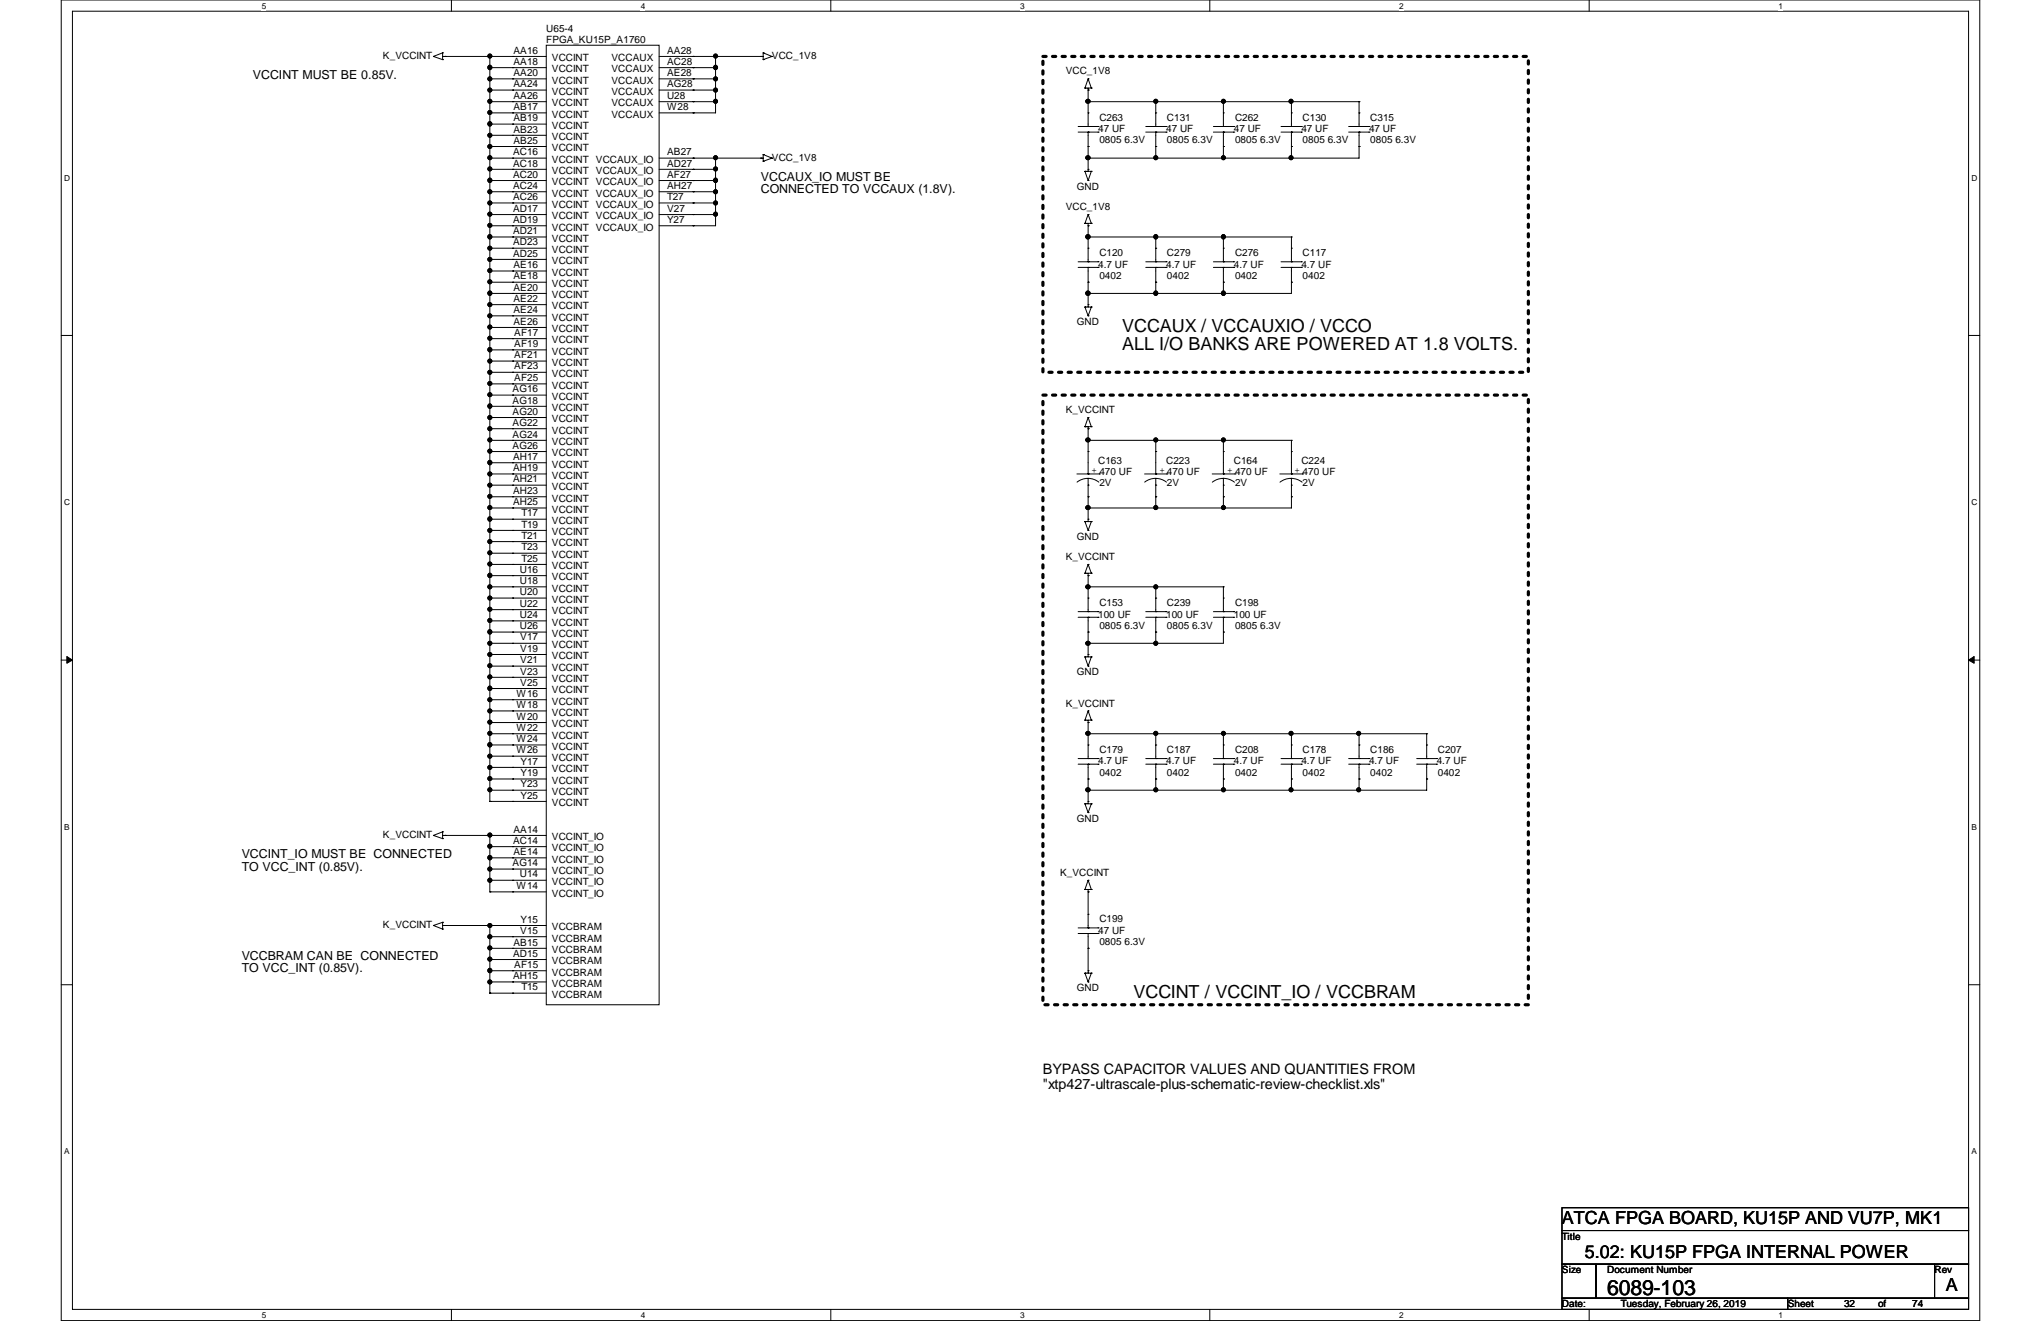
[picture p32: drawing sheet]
<svg xmlns="http://www.w3.org/2000/svg" width="432mm" height="279mm" viewBox="0 0 432 279" stroke-linecap="round" stroke-linejoin="round" font-family="sans-serif">
<defs><g id="words">
<text font-size="4.5" x="340" y="273.8">6089-103</text>
<g font-size="3.8">
<text x="237.4" y="70.2">VCCAUX / VCCAUXIO / VCCO</text>
<text x="237.4" y="74.1">ALL I/O BANKS ARE POWERED AT 1.8 VOLTS.</text>
<text x="239.8" y="211.1">VCCINT / VCCINT_IO / VCCBRAM</text>
<text x="330.5" y="258.8">ATCA FPGA BOARD, KU15P AND VU7P, MK1</text>
<text x="335.3" y="266">5.02: KU15P FPGA INTERNAL POWER</text>
<text x="411.6" y="273.1">A</text>
</g>
<g font-size="3">
<text x="220.6" y="227.2">BYPASS CAPACITOR VALUES AND QUANTITIES FROM</text>
<text x="220.6" y="230.4">&quot;xtp427-ultrascale-plus-schematic-review-checklist.xls&quot;</text>
</g>
<g font-size="2.6">
<text x="53.5" y="16.7">VCCINT MUST BE 0.85V.</text>
<text x="161" y="38.2">VCCAUX_IO MUST BE</text>
<text x="161" y="40.9">CONNECTED TO VCCAUX (1.8V).</text>
<text x="51.1" y="181.4">VCCINT_IO MUST BE CONNECTED</text>
<text x="51.1" y="184.1">TO VCC_INT (0.85V).</text>
<text x="51.1" y="202.9">VCCBRAM CAN BE CONNECTED</text>
<text x="51.1" y="205.7">TO VCC_INT (0.85V).</text>
</g>
<g font-size="2.1">
<text x="108.6" y="11.3">AA16</text>
<text x="115.6" y="9.1">FPGA_KU15P_A1760</text>
<text x="115.6" y="6.7">U65-4</text>
<text x="141.1" y="11.3">AA28</text>
<text x="81" y="12.4">K_VCCINT</text>
<text x="108.6" y="13.7">AA18</text>
<text x="108.6" y="16.1">AA20</text>
<text x="116.8" y="13">VCCINT</text>
<text x="116.8" y="15.3">VCCINT</text>
<text x="116.8" y="17.7">VCCINT</text>
<text x="129.4" y="13">VCCAUX</text>
<text x="129.4" y="15.3">VCCAUX</text>
<text x="129.4" y="17.7">VCCAUX</text>
<text x="141.1" y="13.7">AC28</text>
<text x="141.1" y="16.1">AE28</text>
<text x="163.3" y="12.4">VCC_1V8</text>
<text x="225.5" y="15.7">VCC_1V8</text>
<text x="108.6" y="18.5">AA24</text>
<text x="108.6" y="20.9">AA26</text>
<text x="108.6" y="23.3">AB17</text>
<text x="116.8" y="20.1">VCCINT</text>
<text x="116.8" y="22.5">VCCINT</text>
<text x="129.4" y="20.1">VCCAUX</text>
<text x="129.4" y="22.5">VCCAUX</text>
<text x="141.1" y="18.5">AG28</text>
<text x="141.1" y="20.9">U28</text>
<text x="141.1" y="23.3">W28</text>
<text x="108.6" y="25.7">AB19</text>
<text x="108.6" y="28">AB23</text>
<text x="116.8" y="24.9">VCCINT</text>
<text x="116.8" y="27.3">VCCINT</text>
<text x="116.8" y="29.6">VCCINT</text>
<text x="129.4" y="24.9">VCCAUX</text>
<text x="232.3" y="27.9">47 UF</text>
<text x="232.6" y="25.6">C263</text>
<text x="246.7" y="27.9">47 UF</text>
<text x="246.9" y="25.6">C131</text>
<text x="261" y="27.9">47 UF</text>
<text x="261.3" y="25.6">C262</text>
<text x="275.3" y="27.9">47 UF</text>
<text x="275.6" y="25.6">C130</text>
<text x="289.6" y="27.9">47 UF</text>
<text x="289.9" y="25.6">C315</text>
<text x="108.5" y="32.9">AC16</text>
<text x="108.5" y="35.2">AC18</text>
<text x="108.6" y="30.4">AB25</text>
<text x="116.8" y="32">VCCINT</text>
<text x="116.8" y="34.5">VCCINT</text>
<text x="126.1" y="34.5">VCCAUX_IO</text>
<text x="141.1" y="32.9">AB27</text>
<text x="141.1" y="35.2">AD27</text>
<text x="163.3" y="34">VCC_1V8</text>
<text x="232.6" y="30.3">0805 6.3V</text>
<text x="246.9" y="30.3">0805 6.3V</text>
<text x="261.3" y="30.3">0805 6.3V</text>
<text x="275.6" y="30.3">0805 6.3V</text>
<text x="289.9" y="30.3">0805 6.3V</text>
<text x="108.5" y="37.6">AC20</text>
<text x="108.5" y="40">AC24</text>
<text x="116.8" y="36.8">VCCINT</text>
<text x="116.8" y="39.2">VCCINT</text>
<text x="116.8" y="41.6">VCCINT</text>
<text x="126.1" y="36.8">VCCAUX_IO</text>
<text x="126.1" y="39.2">VCCAUX_IO</text>
<text x="126.1" y="41.6">VCCAUX_IO</text>
<text x="141.1" y="37.6">AF27</text>
<text x="141.1" y="40">AH27</text>
<text x="227.8" y="40.1">GND</text>
<text x="108.5" y="42.3">AC26</text>
<text x="108.5" y="44.8">AD17</text>
<text x="108.5" y="47.2">AD19</text>
<text x="116.8" y="43.9">VCCINT</text>
<text x="116.8" y="46.4">VCCINT</text>
<text x="126.1" y="43.9">VCCAUX_IO</text>
<text x="126.1" y="46.4">VCCAUX_IO</text>
<text x="141.1" y="42.3">T27</text>
<text x="141.1" y="44.8">V27</text>
<text x="141.1" y="47.2">Y27</text>
<text x="225.5" y="44.4">VCC_1V8</text>
<text x="108.5" y="49.5">AD21</text>
<text x="108.5" y="51.9">AD23</text>
<text x="116.8" y="48.8">VCCINT</text>
<text x="116.8" y="51.1">VCCINT</text>
<text x="116.8" y="53.5">VCCINT</text>
<text x="126.1" y="48.8">VCCAUX_IO</text>
<text x="108.5" y="54.3">AD25</text>
<text x="108.6" y="56.7">AE16</text>
<text x="108.6" y="59.1">AE18</text>
<text x="116.8" y="55.9">VCCINT</text>
<text x="116.8" y="58.3">VCCINT</text>
<text x="232.3" y="56.6">4.7 UF</text>
<text x="232.6" y="54.2">C120</text>
<text x="232.6" y="59">0402</text>
<text x="246.7" y="56.6">4.7 UF</text>
<text x="246.9" y="54.2">C279</text>
<text x="246.9" y="59">0402</text>
<text x="261" y="56.6">4.7 UF</text>
<text x="261.3" y="54.2">C276</text>
<text x="261.3" y="59">0402</text>
<text x="275.3" y="56.6">4.7 UF</text>
<text x="275.6" y="54.2">C117</text>
<text x="275.6" y="59">0402</text>
<text x="108.6" y="61.5">AE20</text>
<text x="108.6" y="63.8">AE22</text>
<text x="116.8" y="60.7">VCCINT</text>
<text x="116.8" y="63.1">VCCINT</text>
<text x="116.8" y="65.4">VCCINT</text>
<text x="108.6" y="66.2">AE24</text>
<text x="108.6" y="68.7">AE26</text>
<text x="108.8" y="71">AF17</text>
<text x="116.8" y="67.8">VCCINT</text>
<text x="116.8" y="70.3">VCCINT</text>
<text x="227.8" y="68.7">GND</text>
<text x="108.8" y="73.4">AF19</text>
<text x="108.8" y="75.8">AF21</text>
<text x="116.8" y="72.6">VCCINT</text>
<text x="116.8" y="75">VCCINT</text>
<text x="116.8" y="77.4">VCCINT</text>
<text x="108.5" y="83">AG16</text>
<text x="108.8" y="78.1">AF23</text>
<text x="108.8" y="80.6">AF25</text>
<text x="116.8" y="79.8">VCCINT</text>
<text x="116.8" y="82.2">VCCINT</text>
<text x="108.5" y="85.3">AG18</text>
<text x="108.5" y="87.7">AG20</text>
<text x="116.8" y="84.6">VCCINT</text>
<text x="116.8" y="87">VCCINT</text>
<text x="116.8" y="89.3">VCCINT</text>
<text x="225.5" y="87.4">K_VCCINT</text>
<text x="108.5" y="90.1">AG22</text>
<text x="108.5" y="92.5">AG24</text>
<text x="108.5" y="94.9">AG26</text>
<text x="116.8" y="91.7">VCCINT</text>
<text x="116.8" y="94.1">VCCINT</text>
<text x="108.5" y="97.3">AH17</text>
<text x="108.5" y="99.7">AH19</text>
<text x="116.8" y="96.5">VCCINT</text>
<text x="116.8" y="98.9">VCCINT</text>
<text x="116.8" y="101.3">VCCINT</text>
<text x="230.9" y="100">+ 470 UF</text>
<text x="232.3" y="98.1">C163</text>
<text x="245.3" y="100">+ 470 UF</text>
<text x="246.7" y="98.1">C223</text>
<text x="259.6" y="100">+ 470 UF</text>
<text x="261" y="98.1">C164</text>
<text x="273.9" y="100">+ 470 UF</text>
<text x="275.3" y="98.1">C224</text>
<text x="108.5" y="102">AH21</text>
<text x="108.5" y="104.5">AH23</text>
<text x="108.5" y="106.8">AH25</text>
<text x="116.8" y="103.6">VCCINT</text>
<text x="116.8" y="106.1">VCCINT</text>
<text x="232.6" y="102.7">2V</text>
<text x="246.9" y="102.7">2V</text>
<text x="261.3" y="102.7">2V</text>
<text x="275.6" y="102.7">2V</text>
<text x="110.3" y="109.2">T17</text>
<text x="110.3" y="111.6">T19</text>
<text x="110.3" y="114">T21</text>
<text x="116.8" y="108.5">VCCINT</text>
<text x="116.8" y="110.8">VCCINT</text>
<text x="116.8" y="113.2">VCCINT</text>
<text x="110.3" y="116.4">T23</text>
<text x="110.3" y="118.8">T25</text>
<text x="116.8" y="115.6">VCCINT</text>
<text x="116.8" y="118">VCCINT</text>
<text x="225.5" y="118.4">K_VCCINT</text>
<text x="227.8" y="114.1">GND</text>
<text x="110" y="121.2">U16</text>
<text x="110" y="123.5">U18</text>
<text x="110" y="125.9">U20</text>
<text x="116.8" y="120.4">VCCINT</text>
<text x="116.8" y="122.8">VCCINT</text>
<text x="116.8" y="125.1">VCCINT</text>
<text x="110" y="128.4">U22</text>
<text x="110" y="130.7">U24</text>
<text x="116.8" y="127.5">VCCINT</text>
<text x="116.8" y="130">VCCINT</text>
<text x="232.3" y="130.6">100 UF</text>
<text x="232.6" y="128.3">C153</text>
<text x="246.7" y="130.6">100 UF</text>
<text x="246.9" y="128.3">C239</text>
<text x="261" y="130.6">100 UF</text>
<text x="261.3" y="128.3">C198</text>
<text x="110" y="133.1">U26</text>
<text x="110.1" y="135.5">V17</text>
<text x="110.1" y="137.8">V19</text>
<text x="116.8" y="132.3">VCCINT</text>
<text x="116.8" y="134.7">VCCINT</text>
<text x="116.8" y="137.1">VCCINT</text>
<text x="232.6" y="133">0805 6.3V</text>
<text x="246.9" y="133">0805 6.3V</text>
<text x="261.3" y="133">0805 6.3V</text>
<text x="110.1" y="140.3">V21</text>
<text x="110.1" y="142.7">V23</text>
<text x="116.8" y="139.4">VCCINT</text>
<text x="116.8" y="141.9">VCCINT</text>
<text x="227.8" y="142.8">GND</text>
<text x="109.3" y="147.4">W16</text>
<text x="109.3" y="149.8">W18</text>
<text x="110.1" y="145">V25</text>
<text x="116.8" y="144.3">VCCINT</text>
<text x="116.8" y="146.6">VCCINT</text>
<text x="116.8" y="149">VCCINT</text>
<text x="225.5" y="149.5">K_VCCINT</text>
<text x="109.3" y="152.2">W20</text>
<text x="109.3" y="154.6">W22</text>
<text x="116.8" y="151.4">VCCINT</text>
<text x="116.8" y="153.8">VCCINT</text>
<text x="109.3" y="157">W24</text>
<text x="109.3" y="159.3">W26</text>
<text x="110.2" y="161.7">Y17</text>
<text x="116.8" y="156.2">VCCINT</text>
<text x="116.8" y="158.6">VCCINT</text>
<text x="116.8" y="161">VCCINT</text>
<text x="232.3" y="161.6">4.7 UF</text>
<text x="232.6" y="159.3">C179</text>
<text x="246.7" y="161.6">4.7 UF</text>
<text x="246.9" y="159.3">C187</text>
<text x="261" y="161.6">4.7 UF</text>
<text x="261.3" y="159.3">C208</text>
<text x="275.3" y="161.6">4.7 UF</text>
<text x="275.6" y="159.3">C178</text>
<text x="289.6" y="161.6">4.7 UF</text>
<text x="289.9" y="159.3">C186</text>
<text x="304" y="161.6">4.7 UF</text>
<text x="304.2" y="159.3">C207</text>
<text x="110.2" y="164.2">Y19</text>
<text x="110.2" y="166.5">Y23</text>
<text x="116.8" y="163.3">VCCINT</text>
<text x="116.8" y="165.8">VCCINT</text>
<text x="232.6" y="164.1">0402</text>
<text x="246.9" y="164.1">0402</text>
<text x="261.3" y="164.1">0402</text>
<text x="275.6" y="164.1">0402</text>
<text x="289.9" y="164.1">0402</text>
<text x="304.2" y="164.1">0402</text>
<text x="110.2" y="168.9">Y25</text>
<text x="116.8" y="168.1">VCCINT</text>
<text x="116.8" y="170.5">VCCINT</text>
<text x="227.8" y="173.8">GND</text>
<text x="81" y="177.2">K_VCCINT</text>
<text x="108.5" y="178.5">AC14</text>
<text x="108.6" y="176.1">AA14</text>
<text x="116.8" y="177.7">VCCINT_IO</text>
<text x="108.5" y="183.2">AG14</text>
<text x="108.6" y="180.8">AE14</text>
<text x="110" y="185.6">U14</text>
<text x="116.8" y="180.1">VCCINT_IO</text>
<text x="116.8" y="182.5">VCCINT_IO</text>
<text x="116.8" y="184.8">VCCINT_IO</text>
<text x="224.3" y="185.3">K_VCCINT</text>
<text x="109.3" y="188">W14</text>
<text x="116.8" y="187.2">VCCINT_IO</text>
<text x="116.8" y="189.7">VCCINT_IO</text>
<text x="81" y="196.3">K_VCCINT</text>
<text x="110.1" y="197.5">V15</text>
<text x="110.2" y="195.2">Y15</text>
<text x="116.8" y="196.8">VCCBRAM</text>
<text x="232.3" y="197.4">47 UF</text>
<text x="232.6" y="195.1">C199</text>
<text x="108.5" y="202.4">AD15</text>
<text x="108.6" y="200">AB15</text>
<text x="116.8" y="201.6">VCCBRAM</text>
<text x="116.8" y="204">VCCBRAM</text>
<text x="116.8" y="199.1">VCCBRAM</text>
<text x="232.6" y="199.9">0805 6.3V</text>
<text x="108.5" y="207.1">AH15</text>
<text x="108.8" y="204.7">AF15</text>
<text x="110.3" y="209.5">T15</text>
<text x="116.8" y="206.3">VCCBRAM</text>
<text x="116.8" y="208.7">VCCBRAM</text>
<text x="227.8" y="209.6">GND</text>
<text x="116.8" y="211.1">VCCBRAM</text>
<text x="330.5" y="262.2">Title</text>
<text x="330.5" y="269.3">Size</text>
<text x="340" y="269.3">Document Number</text>
<text x="409.3" y="269.3">Rev</text>
<text x="330.5" y="276.5">Date:</text>
<text x="342.9" y="276.5">Tuesday, February 26, 2019</text>
<text x="378.2" y="276.5">Sheet</text>
<text x="390.1" y="276.5">32</text>
<text x="397.3" y="276.5">of</text>
<text x="404.5" y="276.5">74</text>
</g>
<g font-size="1.7">
<text x="55.4" y="1.9">5</text>
<text x="135.6" y="1.9">4</text>
<text x="215.8" y="1.9">3</text>
<text x="296" y="1.9">2</text>
<text x="376.3" y="1.9">1</text>
<text x="13.5" y="38.3">D</text>
<text x="417.1" y="38.3">D</text>
<text x="13.5" y="106.8">C</text>
<text x="417.1" y="106.8">C</text>
<text x="13.5" y="175.5">B</text>
<text x="417.1" y="175.5">B</text>
<text x="13.5" y="244.2">A</text>
<text x="417.1" y="244.2">A</text>
<text x="55.4" y="278.8">5</text>
<text x="135.6" y="278.8">4</text>
<text x="215.8" y="278.8">3</text>
<text x="296" y="278.8">2</text>
<text x="376.3" y="278.8">1</text>
</g>
</g></defs>
<path d="M13 0h405.8v279.3h-405.8zM15.3 2.4h401.2v274.5h-401.2z" fill="none" stroke="#000" stroke-width=".21"/>
<g fill="#fff">
<path d="M55.4 .3h.9v1.9h-.9z"/>
<path d="M55.4 277.2h.9v1.9h-.9z"/>
</g>
<path d="M95.5 0v2.4M95.5 276.9v2.4" fill="none" stroke="#000" stroke-width=".21"/>
<g fill="#fff">
<path d="M135.6 .3h.9v1.9h-.9z"/>
<path d="M135.6 277.2h.9v1.9h-.9z"/>
</g>
<path d="M175.8 0v2.4M175.8 276.9v2.4" fill="none" stroke="#000" stroke-width=".21"/>
<g fill="#fff">
<path d="M215.8 .3h.9v1.9h-.9z"/>
<path d="M215.8 277.2h.9v1.9h-.9z"/>
</g>
<path d="M255.9 0v2.4M255.9 276.9v2.4" fill="none" stroke="#000" stroke-width=".21"/>
<g fill="#fff">
<path d="M296 .3h.9v1.9h-.9z"/>
<path d="M296 277.2h.9v1.9h-.9z"/>
</g>
<path d="M336.2 0v2.4M336.2 276.9v2.4" fill="none" stroke="#000" stroke-width=".21"/>
<g fill="#fff">
<path d="M376.3 .3h.9v1.9h-.9z"/>
<path d="M376.3 277.2h.9v1.9h-.9z"/>
<path d="M13.5 36.7h1.2v1.9h-1.2z"/>
<path d="M417.1 36.7h1.2v1.9h-1.2z"/>
<path d="M13.5 105.2h1.2v2h-1.2z"/>
<path d="M417.1 105.2h1.2v2h-1.2z"/>
</g>
<path d="M13 71h2.3M416.5 71h2.3" fill="none" stroke="#000" stroke-width=".21"/>
<g fill="#fff">
<path d="M13.5 173.9h1.1v2h-1.1z"/>
<path d="M417.1 173.9h1.1v2h-1.1z"/>
</g>
<path d="M13 139.6h2.3M416.5 139.6h2.3" fill="none" stroke="#000" stroke-width=".21"/>
<path d="M14.1 138.9v1.4l1.2-.7zM416.5 139.6l1.2 .7v-1.4z" fill="#000" stroke="#000" stroke-width=".21"/>
<g fill="#fff">
<path d="M13.5 242.6h1.1v1.9h-1.1z"/>
<path d="M417.1 242.6h1.1v1.9h-1.1z"/>
</g>
<g fill="none" stroke="#000" stroke-width=".21">
<path d="M91.7 11.9h.1M91.7 11.9l1.9 .7M93.6 12.6h.1M93.6 11.2h.1M93.6 11.2v1.4M93.6 11.9h22M93.6 11.2l-1.9 .7M94.1 11.9h.1M103.6 14.3h.1M103.6 16.7h.1M103.6 19.1h.1M103.6 16.7h12"/>
<path d="M103.6 19.1h12M103.6 11.9h.1M103.6 11.9v157.6M108.5 11.9h.1M108.5 14.3h.1M108.5 16.7h.1M108.5 19.1h.1M115.6 9.6h23.8v202.9h-23.8zM115.6 14.3h-12M139.4 14.3h12M139.4 16.7h12M139.4 19.1h12"/>
<path d="M146.6 11.9h.1M146.6 14.3h.1M146.6 16.7h.1M146.6 19.1h.1M151.4 14.3h.1M151.4 16.7h.1M151.4 19.1h.1M151.4 11.9h.1M151.4 11.9v12h-12M161 11.9h.1M161.5 12.6h.1M161.5 11.2h.1"/>
<path d="M161.5 11.9h-22.1M161.5 11.2v1.4M161.5 11.2l1.8 .7M163.3 11.9h.1M163.3 11.9l-1.8 .7M229.5 18.6h.1M229.5 18.6h1.4M230.2 19h.1M230.2 16.7h.1M230.2 18.6v8.2M230.2 16.7l.7 1.9M230.2 16.7l-.7 1.9"/>
<path d="M230.9 18.6h.1M103.6 31h.1M103.6 33.4h.1M103.6 38.2h.1M103.6 28.6h12M103.6 31h12M103.6 35.8h12M103.6 21.5h.1M103.6 23.9h.1M103.6 26.2h.1M103.6 28.6h.1M103.6 35.8h.1"/>
<path d="M103.6 21.5h12M103.6 23.9h12M103.6 26.2h12M108.5 21.5h.1M108.5 23.9h.1M108.5 26.2h.1M108.5 28.6h.1M108.5 31h.1M108.5 33.4h.1M108.5 35.8h.1M108.5 38.2h.1M115.6 33.4h-12"/>
<path d="M115.6 38.2h-12M139.4 33.4h22.1M139.4 21.5h12M139.4 35.8h12M139.4 38.2h12M146.6 33.4h.1M146.6 35.8h.1M146.6 38.2h.1M146.6 21.5h.1M146.6 23.9h.1M151.4 21.5h.1M151.4 33.4h.1"/>
<path d="M151.4 35.8h.1M151.4 38.2h.1M151.4 33.4v14.4h-12M161 33.4h.1M161.5 34.1h.1M161.5 32.7h.1M161.5 32.7v1.4M161.5 32.7l1.8 .7M163.3 33.4h.1M163.3 33.4l-1.8 .7M228.1 27.9h4.2M228.1 26.8h4.2"/>
<path d="M229.5 36.2h.1M229.5 36.2h1.4M229.5 36.2l.7 2M230.2 35.8h.1M230.2 38.2h.1M230.2 26.8h.1M230.2 27.9h.1M230.2 27.9v8.3M230.2 33.4h.1M230.2 23.9h.1M230.2 31h.1M230.2 21.5h.1"/>
<path d="M230.2 21.5h57.3M230.9 36.2h.1M230.9 36.2l-.7 2M232.3 27.9h.1M232.3 26.8h.1M242.4 27.9h4.3M242.4 26.8h4.3M244.5 26.8h.1M244.5 27.9h.1M244.5 33.4h.1M244.5 27.9v5.5M244.5 23.9h.1"/>
<path d="M244.5 31h.1M244.5 21.5h.1M244.5 21.5v5.3M246.7 27.9h.1M246.7 26.8h.1M256.7 27.9h4.3M256.7 26.8h4.3M258.8 21.5h.1M258.8 21.5v5.3M258.8 26.8h.1M258.8 27.9h.1M258.8 33.4h.1"/>
<path d="M258.8 27.9v5.5M258.8 23.9h.1M258.8 31h.1M261 27.9h.1M261 26.8h.1M271 27.9h4.3M271 26.8h4.3M273.2 26.8h.1M273.2 27.9h.1M273.2 33.4h.1M273.2 27.9v5.5M273.2 23.9h.1"/>
<path d="M273.2 31h.1M273.2 21.5h.1M273.2 21.5v5.3M275.3 27.9h.1M275.3 26.8h.1M285.3 27.9h4.3M285.3 26.8h4.3M287.5 23.9h.1M287.5 31h.1M287.5 21.5h.1M287.5 21.5v5.3M287.5 26.8h.1"/>
<path d="M287.5 27.9h.1M287.5 27.9v5.5h-57.3M289.6 27.9h.1M289.6 26.8h.1M103.6 40.6h.1M103.6 47.8h.1M103.6 50.1h.1M103.6 54.9h.1M103.6 57.3h.1M103.6 40.6h12M103.6 45.4h12M103.6 50.1h12"/>
<path d="M103.6 52.5h12M103.6 54.9h12M103.6 42.9h.1M103.6 45.4h.1M103.6 52.5h.1M103.6 59.7h.1M103.6 42.9h12M103.6 59.7h12M108.5 40.6h.1M108.5 42.9h.1M108.5 45.4h.1M108.5 47.8h.1"/>
<path d="M108.5 50.1h.1M108.5 52.5h.1M108.5 54.9h.1M108.5 57.3h.1M108.5 59.7h.1M115.6 47.8h-12M115.6 57.3h-12M139.4 42.9h12M139.4 45.4h12M146.6 40.6h.1M146.6 42.9h.1M146.6 45.4h.1"/>
<path d="M146.6 47.8h.1M151.4 40.6h.1M151.4 42.9h.1M151.4 45.4h.1M151.4 40.6h-12M228.1 56.6h4.2M228.1 55.4h4.2M229.5 47.2h.1M229.5 47.2h1.4M230.2 55.4h.1M230.2 56.6h.1M230.2 52.5h.1"/>
<path d="M230.2 59.7h.1M230.2 50.1h.1M230.2 56.6v8.3M230.2 47.8h.1M230.2 45.4h.1M230.2 47.2v8.2M230.2 45.4l.7 1.8M230.2 45.4l-.7 1.8M230.9 47.2h.1M232.3 56.6h.1M232.3 55.4h.1M242.4 56.6h4.3"/>
<path d="M242.4 55.4h4.3M244.5 50.1h.1M244.5 50.1v5.3M244.5 55.4h.1M244.5 56.6h.1M244.5 52.5h.1M244.5 59.7h.1M244.5 56.6v5.5M246.7 56.6h.1M246.7 55.4h.1M256.7 56.6h4.3M256.7 55.4h4.3"/>
<path d="M258.8 55.4h.1M258.8 56.6h.1M258.8 52.5h.1M258.8 59.7h.1M258.8 50.1h.1M258.8 50.1v5.3M258.8 56.6v5.5M261 56.6h.1M261 55.4h.1M271 56.6h4.3M271 55.4h4.3M273.2 52.5h.1"/>
<path d="M273.2 59.7h.1M273.2 55.4h.1M273.2 56.6h.1M273.2 50.1h.1M273.2 50.1v5.3M273.2 56.6v5.5h-43M273.2 50.1h-43M275.3 56.6h.1M275.3 55.4h.1M103.6 64.4h.1M103.6 66.8h.1M103.6 69.3h.1"/>
<path d="M103.6 71.6h.1M103.6 78.7h.1M103.6 64.4h12M103.6 66.8h12M103.6 69.3h12M103.6 76.4h12M103.6 78.7h12M103.6 62.1h.1M103.6 74h.1M103.6 76.4h.1M103.6 62.1h12M103.6 74h12"/>
<path d="M108.5 62.1h.1M108.5 64.4h.1M108.5 66.8h.1M108.5 69.3h.1M108.5 71.6h.1M108.5 74h.1M108.5 76.4h.1M108.5 78.7h.1M115.6 71.6h-12M229.5 64.9h.1M229.5 64.9h1.4M229.5 64.9l.7 1.9"/>
<path d="M230.2 64.4h.1M230.2 66.8h.1M230.2 62.1h.1M230.9 64.9h.1M230.9 64.9l-.7 1.9M244.5 62.1h.1M258.8 62.1h.1M103.6 81.2h.1M103.6 88.3h.1M103.6 90.7h.1M103.6 85.9h12M103.6 88.3h12"/>
<path d="M103.6 90.7h12M103.6 97.9h12M103.6 83.6h.1M103.6 85.9h.1M103.6 93.1h.1M103.6 95.5h.1M103.6 97.9h.1M103.6 83.6h12M103.6 93.1h12M103.6 95.5h12M108.5 81.2h.1M108.5 83.6h.1"/>
<path d="M108.5 85.9h.1M108.5 88.3h.1M108.5 90.7h.1M108.5 93.1h.1M108.5 95.5h.1M108.5 97.9h.1M115.6 81.2h-12M229.5 90.3h.1M229.5 90.3h1.4M230.2 90.7h.1M230.2 88.3h.1M230.2 90.3v9.9"/>
<path d="M230.2 88.3l-.7 2M230.2 88.3l.7 2M230.2 95.5h.1M230.2 93.1h.1M230.9 90.3h.1M244.5 95.5h.1M244.5 93.1h.1M244.5 93.1v7.1M258.8 95.5h.1M258.8 93.1v7.1M258.8 93.1h.1M273.2 95.5h.1"/>
<path d="M273.2 93.1h.1M273.2 93.1v7.1M273.2 93.1h-43M103.6 100.2h.1M103.6 102.6h.1M103.6 105.1h.1M103.6 112.2h.1M103.6 114.6h.1M103.6 100.2h12M103.6 102.6h12M103.6 105.1h12M103.6 109.8h12"/>
<path d="M103.6 112.2h12M103.6 114.6h12M103.6 107.4h.1M103.6 109.8h.1M103.6 117h.1M103.6 119.4h.1M103.6 119.4h12M108.5 100.2h.1M108.5 102.6h.1M108.5 105.1h.1M108.5 107.4h.1M108.5 109.8h.1"/>
<path d="M108.5 112.2h.1M108.5 114.6h.1M108.5 117h.1M108.5 119.4h.1M115.6 107.4h-12M115.6 117h-12M227.8 100.2h4.8M227.9 102a3.7 3.7 0 0 1 4.6 0M229.5 110.3h.1M229.5 110.3h1.4M229.5 110.3l.7 1.9M230.2 109.8h.1"/>
<path d="M230.2 112.2h.1M230.2 119.4h.1M230.2 119.4l-.7 1.8M230.2 119.4l.7 1.8M230.2 107.4h.1M230.2 102.6h.1M230.2 100.2h.1M230.2 101.2v9.1M230.2 105.1h.1M230.9 110.3h.1M230.9 110.3l-.7 1.9M232.6 100.2h.1"/>
<path d="M242.1 100.2h4.8M242.2 102a3.7 3.7 0 0 1 4.6 0M244.5 102.6h.1M244.5 100.2h.1M244.5 107.4h.1M244.5 101.2v6.2M244.5 105.1h.1M246.9 100.2h.1M256.5 100.2h4.8M256.5 102l.8-.5 1.5-.3 1 .1 1.4 .7M258.8 107.4h.1M258.8 105.1h.1"/>
<path d="M258.8 102.6h.1M258.8 100.2h.1M258.8 101.2v6.2M261.3 100.2h.1M270.8 100.2h4.8M270.8 102l1.3-.7 1-.1 1.1 .1 1.3 .7M273.2 105.1h.1M273.2 102.6h.1M273.2 100.2h.1M273.2 101.2v6.2h-43M275.6 100.2h.1M103.6 124.1h.1"/>
<path d="M103.6 126.5h.1M103.6 128.9h.1M103.6 136.1h.1M103.6 121.8h12M103.6 124.1h12M103.6 126.5h12M103.6 136.1h12M103.6 121.8h.1M103.6 131.3h.1M103.6 133.7h.1M103.6 138.4h.1M103.6 133.7h12"/>
<path d="M103.6 138.4h12M108.5 121.8h.1M108.5 124.1h.1M108.5 126.5h.1M108.5 128.9h.1M108.5 131.3h.1M108.5 133.7h.1M108.5 136.1h.1M108.5 138.4h.1M115.6 128.9h-12M115.6 131.3h-12M228.1 130.6h4.2"/>
<path d="M228.1 129.4h4.2M229.5 121.2h.1M229.5 138.9h.1M229.5 121.2h1.4M229.5 138.9h1.4M229.5 138.9l.7 2M230.2 121.8h.1M230.2 138.4h.1M230.2 121.2v8.2M230.2 129.4h.1M230.2 130.6h.1M230.2 124.1h.1"/>
<path d="M230.2 130.6v8.3M230.2 124.1h28.6M230.2 136.1h.1M230.2 126.5h.1M230.2 133.7h.1M230.9 121.2h.1M230.9 138.9h.1M230.9 138.9l-.7 2M232.3 130.6h.1M232.3 129.4h.1M242.4 130.6h4.3M242.4 129.4h4.3"/>
<path d="M244.5 126.5h.1M244.5 133.7h.1M244.5 124.1h.1M244.5 124.1v5.3M244.5 129.4h.1M244.5 130.6h.1M244.5 136.1h.1M244.5 130.6v5.5M246.7 130.6h.1M246.7 129.4h.1M256.7 130.6h4.3M256.7 129.4h4.3"/>
<path d="M258.8 126.5h.1M258.8 133.7h.1M258.8 129.4h.1M258.8 130.6h.1M258.8 124.1h.1M258.8 124.1v5.3M258.8 130.6v5.5h-28.6M261 130.6h.1M261 129.4h.1M103.6 143.3h.1M103.6 145.6h.1M103.6 148h.1"/>
<path d="M103.6 150.4h.1M103.6 152.8h.1M103.6 157.6h.1M103.6 159.9h.1M103.6 140.9h12M103.6 143.3h12M103.6 145.6h12M103.6 148h12M103.6 150.4h12M103.6 152.8h12M103.6 155.2h12M103.6 157.6h12"/>
<path d="M103.6 140.9h.1M103.6 155.2h.1M108.5 140.9h.1M108.5 143.3h.1M108.5 145.6h.1M108.5 148h.1M108.5 150.4h.1M108.5 152.8h.1M108.5 155.2h.1M108.5 157.6h.1M108.5 159.9h.1M115.6 159.9h-12"/>
<path d="M229.5 152.3h.1M229.5 152.3h1.4M230.2 140.9h.1M230.2 152.8h.1M230.2 150.4h.1M230.2 152.3v8.1M230.2 150.4l-.7 1.9M230.2 150.4l.7 1.9M230.2 157.6h.1M230.2 155.2h.1M230.2 155.2h71.6M230.9 152.3h.1"/>
<path d="M244.5 157.6h.1M244.5 155.2h.1M244.5 155.2v5.2M258.8 157.6h.1M258.8 155.2v5.2M258.8 155.2h.1M273.2 157.6h.1M273.2 155.2h.1M273.2 155.2v5.2M287.5 157.6h.1M287.5 155.2h.1M287.5 155.2v5.2"/>
<path d="M301.8 157.6h.1M301.8 155.2h.1M301.8 155.2v5.2M91.7 176.7h.1M91.7 176.7l1.9 .7M93.6 177.4h.1M93.6 175.9h.1M93.6 175.9v1.5M93.6 176.7h22M93.6 175.9l-1.9 .8M94.1 176.7h.1M103.6 162.3h.1"/>
<path d="M103.6 167.1h.1M103.6 167.1h12M103.6 179.1h12M103.6 164.8h.1M103.6 169.5h.1M103.6 176.7h.1M103.6 179.1h.1M103.6 164.8h12M103.6 169.5h12M103.6 176.7v11.9M108.5 162.3h.1M108.5 164.8h.1"/>
<path d="M108.5 167.1h.1M108.5 169.5h.1M108.5 176.7h.1M108.5 179.1h.1M115.6 162.3h-12M228.1 161.6h4.2M228.1 160.4h4.2M229.5 170h.1M229.5 170h1.4M229.5 170l.7 1.9M230.2 169.5h.1M230.2 171.9h.1"/>
<path d="M230.2 160.4h.1M230.2 161.6h.1M230.2 167.1h.1M230.2 161.6v8.4M230.2 164.8h.1M230.9 170h.1M230.9 170l-.7 1.9M232.3 161.6h.1M232.3 160.4h.1M242.4 161.6h4.3M242.4 160.4h4.3M244.5 160.4h.1"/>
<path d="M244.5 161.6h.1M244.5 164.8h.1M244.5 161.6v5.5M244.5 167.1h.1M246.7 161.6h.1M246.7 160.4h.1M256.7 161.6h4.3M256.7 160.4h4.3M258.8 164.8h.1M258.8 160.4h.1M258.8 161.6h.1M258.8 167.1h.1"/>
<path d="M258.8 161.6v5.5M261 161.6h.1M261 160.4h.1M271 161.6h4.3M271 160.4h4.3M273.2 167.1h.1M273.2 160.4h.1M273.2 161.6h.1M273.2 164.8h.1M273.2 161.6v5.5M275.3 161.6h.1M275.3 160.4h.1"/>
<path d="M285.3 161.6h4.3M285.3 160.4h4.3M287.5 160.4h.1M287.5 161.6h.1M287.5 167.1h.1M287.5 161.6v5.5M287.5 164.8h.1M289.6 161.6h.1M289.6 160.4h.1M299.7 161.6h4.3M299.7 160.4h4.3M301.8 164.8h.1"/>
<path d="M301.8 160.4h.1M301.8 161.6h.1M301.8 161.6v5.5h-71.6M304 161.6h.1M304 160.4h.1M91.7 195.7h.1M91.7 195.7l1.9 .8M93.6 196.5h.1M93.6 195.1h.1M93.6 195.1v1.4M93.6 195.1l-1.9 .6M94.1 195.7h.1"/>
<path d="M103.6 181.4h.1M103.6 183.8h.1M103.6 186.2h.1M103.6 188.6h.1M103.6 195.7h.1M103.6 181.4h12M103.6 183.8h12M103.6 186.2h12M103.6 188.6h12M103.6 195.7v14.4M103.6 198.1h.1M103.6 198.1h12"/>
<path d="M108.5 181.4h.1M108.5 183.8h.1M108.5 186.2h.1M108.5 188.6h.1M108.5 195.7h.1M108.5 198.1h.1M115.6 195.7h-22M228.1 197.4h4.2M228.1 196.3h4.2M229.5 188.1h.1M229.5 188.1h1.4M230.2 188.6h.1"/>
<path d="M230.2 186.2h.1M230.2 188.1v8.2M230.2 186.2l-.7 1.9M230.2 186.2l.7 1.9M230.2 196.3h.1M230.2 197.4h.1M230.2 193.4h.1M230.2 197.4v8.4M230.9 188.1h.1M232.3 197.4h.1M232.3 196.3h.1M13 208.3h2.3"/>
<path d="M103.6 200.6h.1M103.6 207.7h.1M103.6 210.1h.1M103.6 200.6h12M103.6 207.7h12M103.6 210.1h12M103.6 202.9h.1M103.6 205.3h.1M103.6 205.3h12M108.5 200.6h.1M108.5 202.9h.1M108.5 205.3h.1"/>
<path d="M108.5 207.7h.1M108.5 210.1h.1M115.6 202.9h-12M229.5 205.8h.1M229.5 205.8h1.4M229.5 205.8l.7 1.9M230.2 205.3h.1M230.2 207.7h.1M230.2 200.6h.1M230.9 205.8h.1M230.9 205.8l-.7 1.9M416.5 208.3h2.3"/>
<path d="M330.5 255.4h86v4.9h-86zM330.5 260.3h86v7.1h-86zM330.5 267.4h7.2v7.2h-7.2zM330.5 274.6h47.7v2.3h-47.7zM337.7 267.4h71.6v7.2h-71.6zM378.2 274.6h38.3v2.3h-38.3zM409.3 267.4h7.2v7.2h-7.2z"/>
</g>
<path d="M220.6 11.9h102.7v66.8h-102.7zM220.6 83.6h102.7v128.9h-102.7z" fill="none" stroke="#000" stroke-width=".68" stroke-dasharray=".7 1.4"/>
<g fill="#000" stroke="#000" stroke-width=".21">
<circle cx="103.6" cy="14.3" r=".45"/>
<circle cx="103.6" cy="11.9" r=".42"/>
<circle cx="103.6" cy="16.7" r=".42"/>
<circle cx="103.6" cy="19.1" r=".42"/>
<circle cx="151.4" cy="14.3" r=".45"/>
<circle cx="151.4" cy="11.9" r=".42"/>
<circle cx="151.4" cy="16.7" r=".42"/>
<circle cx="151.4" cy="19.1" r=".42"/>
<circle cx="103.6" cy="26.2" r=".45"/>
<circle cx="103.6" cy="38.1" r=".45"/>
<circle cx="103.6" cy="23.8" r=".42"/>
<circle cx="103.6" cy="21.4" r=".42"/>
<circle cx="103.6" cy="31" r=".42"/>
<circle cx="103.6" cy="28.6" r=".42"/>
<circle cx="103.6" cy="35.7" r=".42"/>
<circle cx="103.6" cy="33.4" r=".42"/>
<circle cx="151.4" cy="38.1" r=".45"/>
<circle cx="151.4" cy="33.4" r=".42"/>
<circle cx="151.4" cy="21.4" r=".42"/>
<circle cx="151.4" cy="35.7" r=".42"/>
<circle cx="230.2" cy="33.4" r=".45"/>
<circle cx="230.2" cy="21.4" r=".45"/>
<circle cx="244.5" cy="21.4" r=".42"/>
<circle cx="244.5" cy="33.4" r=".42"/>
<circle cx="258.8" cy="33.4" r=".42"/>
<circle cx="258.8" cy="21.4" r=".42"/>
<circle cx="273.1" cy="33.4" r=".42"/>
<circle cx="273.1" cy="21.4" r=".42"/>
<circle cx="103.6" cy="50.1" r=".45"/>
<circle cx="103.6" cy="47.7" r=".42"/>
<circle cx="103.6" cy="59.6" r=".42"/>
<circle cx="103.6" cy="40.6" r=".42"/>
<circle cx="103.6" cy="42.9" r=".42"/>
<circle cx="103.6" cy="52.5" r=".42"/>
<circle cx="103.6" cy="57.2" r=".42"/>
<circle cx="103.6" cy="45.3" r=".42"/>
<circle cx="103.6" cy="54.9" r=".42"/>
<circle cx="151.4" cy="45.3" r=".42"/>
<circle cx="151.4" cy="40.6" r=".42"/>
<circle cx="151.4" cy="42.9" r=".42"/>
<circle cx="230.2" cy="50.1" r=".47"/>
<circle cx="244.5" cy="50.1" r=".45"/>
<circle cx="258.8" cy="50.1" r=".45"/>
<circle cx="103.6" cy="62" r=".45"/>
<circle cx="103.6" cy="74" r=".45"/>
<circle cx="103.6" cy="76.4" r=".42"/>
<circle cx="103.6" cy="69.2" r=".42"/>
<circle cx="103.6" cy="64.4" r=".42"/>
<circle cx="103.6" cy="66.8" r=".42"/>
<circle cx="103.6" cy="78.7" r=".42"/>
<circle cx="103.6" cy="71.5" r=".42"/>
<circle cx="230.2" cy="62" r=".47"/>
<circle cx="244.5" cy="62" r=".45"/>
<circle cx="258.8" cy="62" r=".45"/>
<circle cx="103.6" cy="85.9" r=".45"/>
<circle cx="103.6" cy="97.8" r=".45"/>
<circle cx="103.6" cy="93" r=".42"/>
<circle cx="103.6" cy="90.7" r=".42"/>
<circle cx="103.6" cy="81.1" r=".42"/>
<circle cx="103.6" cy="83.5" r=".42"/>
<circle cx="103.6" cy="95.4" r=".42"/>
<circle cx="103.6" cy="88.3" r=".42"/>
<circle cx="230.2" cy="93" r=".45"/>
<circle cx="244.5" cy="93" r=".42"/>
<circle cx="258.8" cy="93" r=".42"/>
<circle cx="103.6" cy="109.8" r=".45"/>
<circle cx="103.6" cy="114.6" r=".42"/>
<circle cx="103.6" cy="116.9" r=".42"/>
<circle cx="103.6" cy="105" r=".42"/>
<circle cx="103.6" cy="100.2" r=".42"/>
<circle cx="103.6" cy="102.6" r=".42"/>
<circle cx="103.6" cy="107.4" r=".42"/>
<circle cx="103.6" cy="119.3" r=".42"/>
<circle cx="103.6" cy="112.2" r=".42"/>
<circle cx="230.2" cy="107.4" r=".45"/>
<circle cx="244.5" cy="107.4" r=".42"/>
<circle cx="258.8" cy="107.4" r=".42"/>
<circle cx="103.6" cy="133.6" r=".45"/>
<circle cx="103.6" cy="121.7" r=".45"/>
<circle cx="103.6" cy="138.4" r=".42"/>
<circle cx="103.6" cy="126.5" r=".42"/>
<circle cx="103.6" cy="124.1" r=".42"/>
<circle cx="103.6" cy="131.2" r=".42"/>
<circle cx="103.6" cy="136.1" r=".42"/>
<circle cx="103.6" cy="128.9" r=".42"/>
<circle cx="230.2" cy="136.1" r=".45"/>
<circle cx="230.2" cy="124.1" r=".45"/>
<circle cx="244.5" cy="124.1" r=".42"/>
<circle cx="244.5" cy="136.1" r=".42"/>
<circle cx="103.6" cy="157.5" r=".45"/>
<circle cx="103.6" cy="145.6" r=".45"/>
<circle cx="103.6" cy="152.7" r=".42"/>
<circle cx="103.6" cy="159.9" r=".42"/>
<circle cx="103.6" cy="150.4" r=".42"/>
<circle cx="103.6" cy="140.8" r=".42"/>
<circle cx="103.6" cy="148" r=".42"/>
<circle cx="103.6" cy="155.1" r=".42"/>
<circle cx="103.6" cy="143.2" r=".42"/>
<circle cx="230.2" cy="155.1" r=".45"/>
<circle cx="244.5" cy="155.1" r=".42"/>
<circle cx="258.8" cy="155.1" r=".42"/>
<circle cx="273.1" cy="155.1" r=".42"/>
<circle cx="287.4" cy="155.1" r=".42"/>
<circle cx="103.6" cy="162.3" r=".42"/>
<circle cx="103.6" cy="164.7" r=".42"/>
<circle cx="103.6" cy="176.6" r=".42"/>
<circle cx="103.6" cy="167" r=".42"/>
<circle cx="103.6" cy="179" r=".42"/>
<circle cx="230.2" cy="167" r=".45"/>
<circle cx="244.5" cy="167" r=".42"/>
<circle cx="258.8" cy="167" r=".42"/>
<circle cx="273.1" cy="167" r=".42"/>
<circle cx="287.4" cy="167" r=".42"/>
<circle cx="103.6" cy="181.4" r=".45"/>
<circle cx="103.6" cy="186.2" r=".42"/>
<circle cx="103.6" cy="198.1" r=".42"/>
<circle cx="103.6" cy="183.8" r=".42"/>
<circle cx="103.6" cy="195.7" r=".42"/>
<circle cx="103.6" cy="205.3" r=".45"/>
<circle cx="103.6" cy="200.5" r=".42"/>
<circle cx="103.6" cy="207.7" r=".42"/>
<circle cx="103.6" cy="202.9" r=".42"/>
</g>
<use href="#words"/>
</svg>
